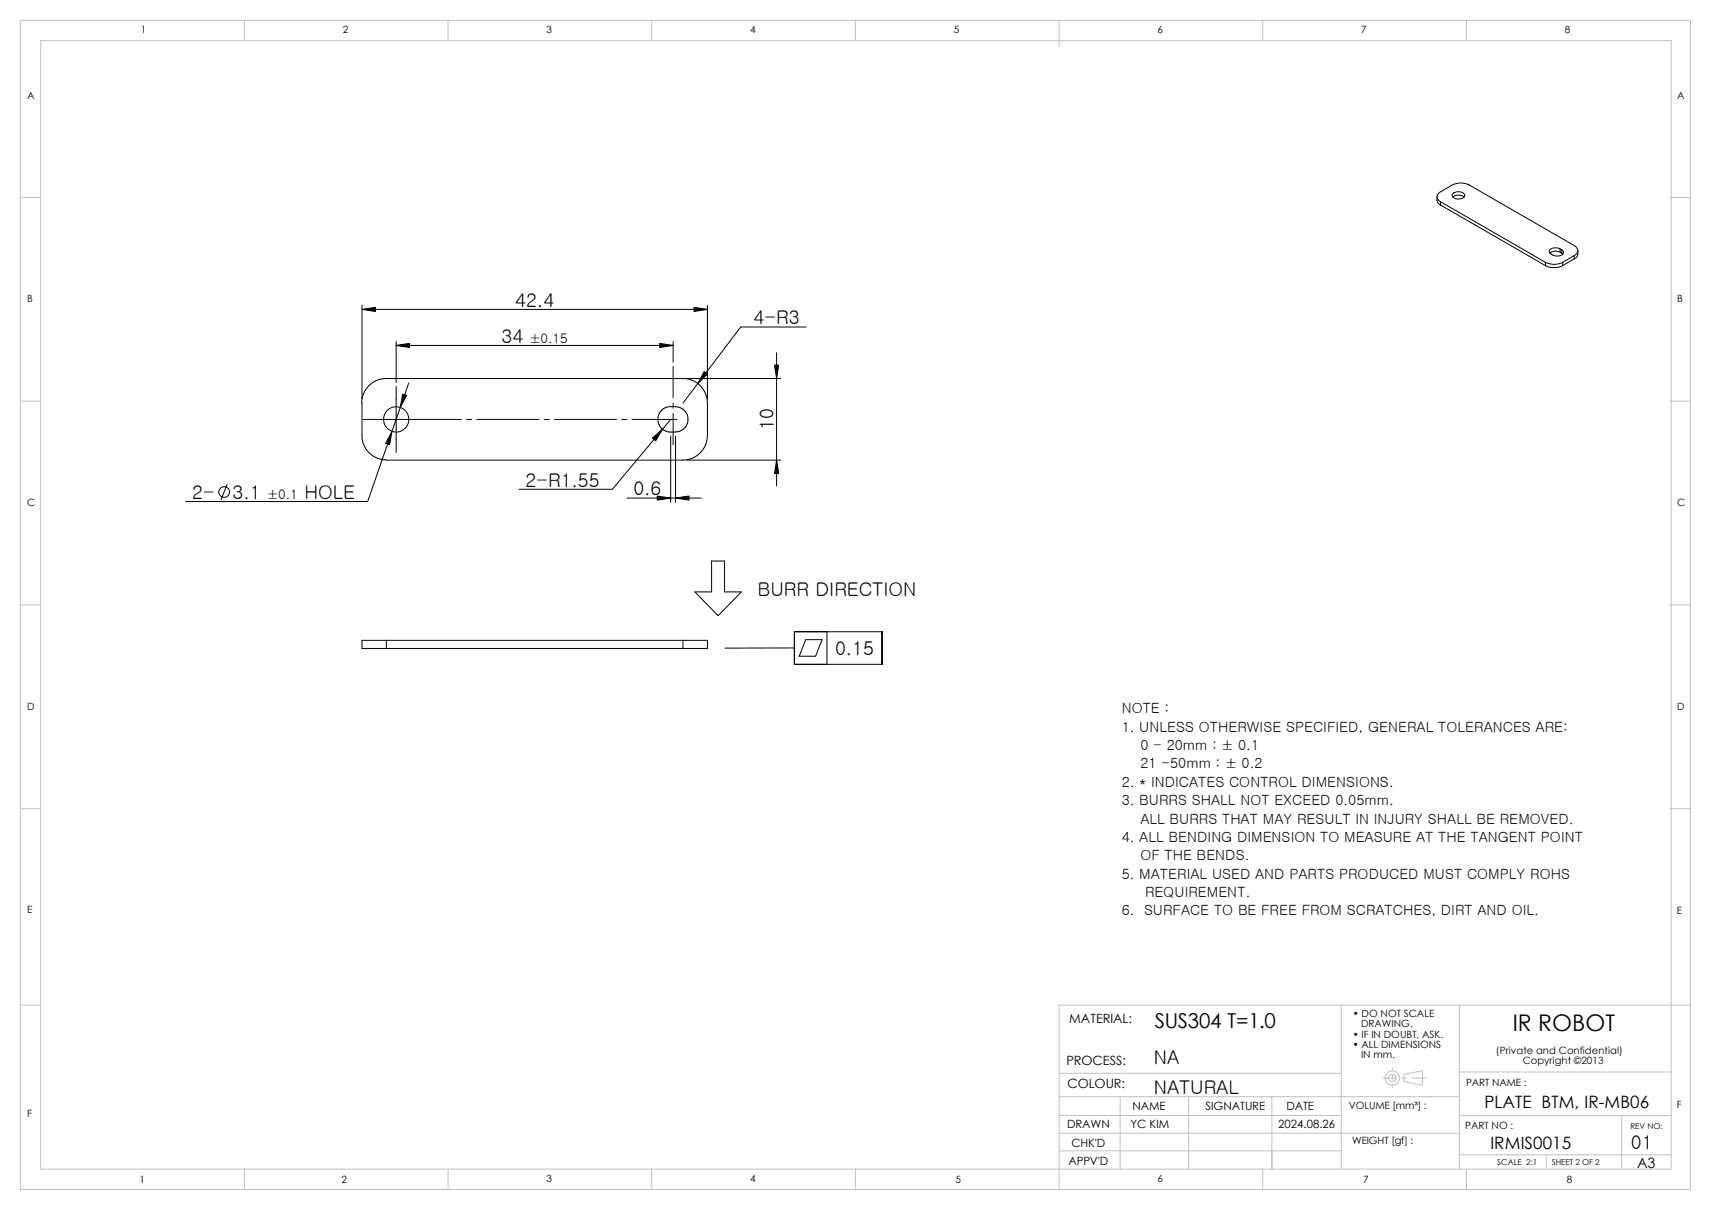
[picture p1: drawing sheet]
<svg xmlns="http://www.w3.org/2000/svg" width="420mm" height="297mm" viewBox="0 0 420 297" stroke-linecap="round" stroke-linejoin="round" font-family="sans-serif">
<defs><g id="words">
<text font-size="5.6" x="371.3" y="253.1">IR ROBOT</text>
<text font-size="5" x="283.5" y="252.2">SUS304 T=1.0</text>
<g font-size="4.7">
<text x="126.5" y="75.3">42.4</text>
<text x="185" y="79.6">4-R3</text>
<text x="123.1" y="84.1">34</text>
<text x="189.9" y="105.6" transform="rotate(-90 189.9 105.6)">10</text>
<text x="129" y="119.4">2-R1.55</text>
<text x="47.1" y="122.4">2-</text>
<text x="57.1" y="122.4">3.1</text>
<text x="74.7" y="122.4">HOLE</text>
<text x="155.5" y="121.6">0.6</text>
<text x="186" y="146.2">BURR DIRECTION</text>
<text x="205" y="160.7">0.15</text>
<text x="283.2" y="261.2">NA</text>
<text x="283.2" y="268.5">NATURAL</text>
<text x="400.3" y="282">01</text>
</g>
<g font-size="4.2">
<text x="364.4" y="272.1">PLATE BTM, IR-MB06</text>
<text x="365.8" y="282.2">IRMIS0015</text>
</g>
<g font-size="3.5">
<text x="275.3" y="175.1">NOTE :</text>
<text x="275.3" y="179.6">1. UNLESS OTHERWISE SPECIFIED, GENERAL TOLERANCES ARE:</text>
<text x="279.9" y="184.2">0 - 20mm : ± 0.1</text>
<text x="279.9" y="188.6">21 -50mm : ± 0.2</text>
<text x="275.3" y="193.1">2. * INDICATES CONTROL DIMENSIONS.</text>
<text x="275.3" y="197.6">3. BURRS SHALL NOT EXCEED 0.05mm.</text>
<text x="279.9" y="202.1">ALL BURRS THAT MAY RESULT IN INJURY SHALL BE REMOVED.</text>
<text x="275.3" y="206.6">4. ALL BENDING DIMENSION TO MEASURE AT THE TANGENT POINT</text>
<text x="275.3" y="215.6">5. MATERIAL USED AND PARTS PRODUCED MUST COMPLY ROHS</text>
<text x="279.9" y="211.1">OF THE BENDS.</text>
<text x="281.1" y="220.1">REQUIREMENT.</text>
<text x="275.3" y="224.6">6. SURFACE TO BE FREE FROM SCRATCHES, DIRT AND OIL.</text>
<text x="401.9" y="286.7">A3</text>
</g>
<g font-size="3.3">
<text x="130" y="84.2">±0.15</text>
<text x="65.6" y="122.4">±0.1</text>
</g>
<g font-size="3.1">
<text x="262.5" y="251.1">MATERIAL:</text>
<text x="261.8" y="261.3">PROCESS:</text>
<text x="262" y="267.1">COLOUR:</text>
</g>
<g font-size="2.8">
<text x="278" y="272.4">NAME</text>
<text x="295.9" y="272.4">SIGNATURE</text>
<text x="315.8" y="272.4">DATE</text>
<text x="261.9" y="276.9">DRAWN</text>
<text x="263" y="281.6">CHK'D</text>
<text x="277.5" y="276.9">YC KIM</text>
<text x="313.7" y="276.9">2024.08.26</text>
<text x="262.3" y="286">APPV'D</text>
</g>
<g font-size="2.5">
<text x="34.5" y="8.2">1</text>
<text x="84.2" y="8.2">2</text>
<text x="134.2" y="8.2">3</text>
<text x="184.1" y="8.2">4</text>
<text x="234.2" y="8.2">5</text>
<text x="284.1" y="8.2">6</text>
<text x="334.1" y="8.2">7</text>
<text x="384.1" y="8.2">8</text>
<text x="6.6" y="24.2">A</text>
<text x="411.6" y="24.2">A</text>
<text x="6.6" y="74.2">B</text>
<text x="411.6" y="74.2">B</text>
<text x="6.6" y="124.2">C</text>
<text x="411.6" y="124.2">C</text>
<text x="6.6" y="174.2">D</text>
<text x="411.6" y="174.2">D</text>
<text x="6.6" y="224.2">E</text>
<text x="411.6" y="224.3">E</text>
<text x="332.1" y="249.7">• DO NOT SCALE</text>
<text x="332.1" y="254.7">• IF IN DOUBT, ASK.</text>
<text x="332.1" y="257.1">• ALL DIMENSIONS</text>
<text x="334.1" y="252.2">DRAWING.</text>
<text x="334.1" y="259.6">IN mm.</text>
<text x="367.2" y="258.8">(Private and Confidential)</text>
<text x="373.8" y="261.3">Copyright ©2013</text>
<text x="359.9" y="266.6">PART NAME :</text>
<text x="6.6" y="274.2">F</text>
<text x="331.1" y="272.2">VOLUME [mm³] :</text>
<text x="411.6" y="272">F</text>
<text x="331.9" y="280.9">WEIGHT [gf] :</text>
<text x="359.6" y="277.1">PART NO :</text>
<text x="34.2" y="290.4">1</text>
<text x="83.8" y="290.4">2</text>
<text x="134.2" y="290.2">3</text>
<text x="184.1" y="290.2">4</text>
<text x="234.6" y="290.4">5</text>
<text x="284.1" y="290.2">6</text>
<text x="334.6" y="290.4">7</text>
<text x="384.6" y="290.4">8</text>
</g>
<g font-size="2">
<text x="400.2" y="277.1">REV NO:</text>
<text x="367.5" y="286">SCALE 2:1</text>
<text x="380.9" y="286">SHEET 2 OF 2</text>
</g>
</g></defs>
<g fill="none" stroke="#c0c0c0" stroke-width=".25">
<path d="M5 5h410v287h-410zM10 10h400.2v277h-400.2zM60 5v5M110 5v5M160 5v5M210 5v5M260 5v6.5M310 5v5M360 5v5M5 48.5h5M410 48.5h5M5 98.5h5"/>
<path d="M410 98.5h5M5 148.5h5M410 148.5h5M5 198.5h5M410 198.5h5M5 246.7h5M329.2 246.7v40.3M358.2 246.7v40.3M415 246.7h-155v45.3M260 278.2h98.2M260 269.2h98.2M260 263.4h69.2"/>
<path d="M260 273.8h69.2M275 269.2v17.8M291.8 269.2v17.8M312.2 269.2v17.8M339.3 264.6h3.5M341.8 261.9v.7M341.8 263.8v1.3M341.8 266.4v.6M344 264.6h1.3M344.6 263.7l4.6-.9v3.6l-4.6-.9zM346.6 264.6h3.4M358.2 273.9h52"/>
<path d="M358.2 263.1h52M398.1 273.9v13.1M60 287v5M110 287v5M160 287v5M210 287v5M260 282.5h69.2M310 287v5M358.2 283.5h52M360 287v5M379.6 283.5v3.5"/>
<circle cx="341.8" cy="264.6" r="1.77"/>
<circle cx="341.8" cy="264.6" r=".93"/>
</g>
<g fill="none" stroke="#000" stroke-width=".25">
<path d="M352.7 48.3v.8a1.5 1.5 0 0 0 .9 1.2M353.6 49.5l25.7 14.9M353.6 49.5v.8M353.6 50.3l25.7 14.9M353.6 49.5a1.31 1.31 0 0 1-.8-1.2 1.31 1.31 0 0 1 .8-1.2l2.8-1.7 1.1-.4 1.2-.1 1.8 .4 25.9 15a1.29 1.29 0 0 1 .9 1.2 1.29 1.29 0 0 1-.9 1.2M356.6 48.4a2.11 2.11 0 0 1 2.8 0M356.8 47.4a1.85 1.85 0 0 1 2.7 .6 1.81 1.81 0 0 1-2.6 .6 .62 .62 0 0 1-.5-.6 .62 .62 0 0 1 .4-.6zM88.9 74.9v23.1M88.9 75.9h84.8M173.7 74.9v23.1M379.3 64.4v.8M379.3 64.4l2 .5 1.3-.1 1-.4"/>
<path d="M379.3 65.2l.8 .3 1.2 .2h1l1.3-.5M382.9 61.1l.5 .2M382.9 61.1v.8M382.9 61.9l.5 .2M382.9 61.1a1.91 1.91 0 0 0-2.6 .6 2.2 2.2 0 0 0 3.3 .7 .66 .66 0 0 0-.2-1.1M382.9 61.9l-1.2-.3-.8 .2-.5 .3M383.4 62.1l.2 .3M383.4 61.3v.8M383.6 64.4v.8M386.4 62.7l-2.8 1.7M386.4 62.7v.8M386.4 63.5l-2.8 1.7"/>
<path d="M387.3 61.5v.8a1.5 1.5 0 0 1-.9 1.2M88.8 98.9l.4-2.1 1.1-1.9 1.7-1.3 2.1-.7h73.5l2.1 .4 1.9 1.1 1.4 1.7 .6 1.9 .1 8.9-.4 2.1-.8 1.4-.9 1-1.5 1-1.5 .5h-73.8M88.9 98.9v8.7l.3 1.4 .9 1.7 1.3 1.1 1.3 .7 2.1 .4M97.2 83.8v10.1M97.2 94.8v16.2M97.2 84.8h68M100.3 94l-10 29.1h-44.7M165.2 83.8v5.1M165.2 90v7.7M165.2 98.9v1.3M168.7 92.9h22.9M190.6 86.6v32.7"/>
<path d="M197.9 80.3h-16.1l-14.2 18.6M55.8 118.9l-1.5 3.7M89.2 103h24M114.5 103h1.3M117.1 103h15.2M133.6 103h1.2M136.1 103h15.2M152.6 103h1.3M155.2 103h11M164.6 106l2.3-.2 1.2-.8 .6-.9 .2-1.2-.2-1.1-.6-1-1.2-.8-1.1-.2-2.1 .1-1.1 .6-.9 1.2-.2 1.3 .5 1.6 1.2 1.1 1.4 .4M164.6 107.1v16.2M164.6 103l-14.3 17.1h-22.9"/>
<path d="M165.2 101.5v7.7M165.8 107.1v16.2M168.7 112.9h22.9M153.9 122.3h18.3M174.7 137.7h3.1v7.6h4.2l-5.7 5.8-5.7-5.8h4.1zM94.8 157.2v2M94.8 157.2h72.8M94.8 159.2h72.8M94.8 157.2h-5.9v2h5.9M167.6 157.2h6.1v2h-6.1M167.6 157.2v2M195 155.1h21.5v8h-21.5z"/>
<path d="M195 159l-17 .1M197.8 157h4l-1.6 4.1h-4zM203 155.1v8"/>
<circle cx="97.3" cy="102.9" r="3.1"/>
<circle cx="55" cy="120.8" r="1.32"/>
</g>
<path d="M88.9 75.9l3.3-.5v1.1zM170.3 75.4l3.4 .5-3.4 .6zM97.2 84.8l3.3-.5v1zM98.8 96.7l1 .4-1.5 2.9zM161.9 84.3l3.3 .5-3.3 .5zM172.8 91.2l.9 .6-2.4 2.3zM190.1 89.6h1l-.5 3.3zM96.2 105.9l-.6 3.3-.9-.4zM160.1 107.5l2.5-2.2-1.6 2.9zM190.6 112.9l.5 3.3h-1zM161.3 121.8l3.3 .5-3.3 .5zM165.8 122.3l3.3-.5v1z" fill="#000" stroke="#000" stroke-width=".25"/>
<use href="#words"/>
</svg>
